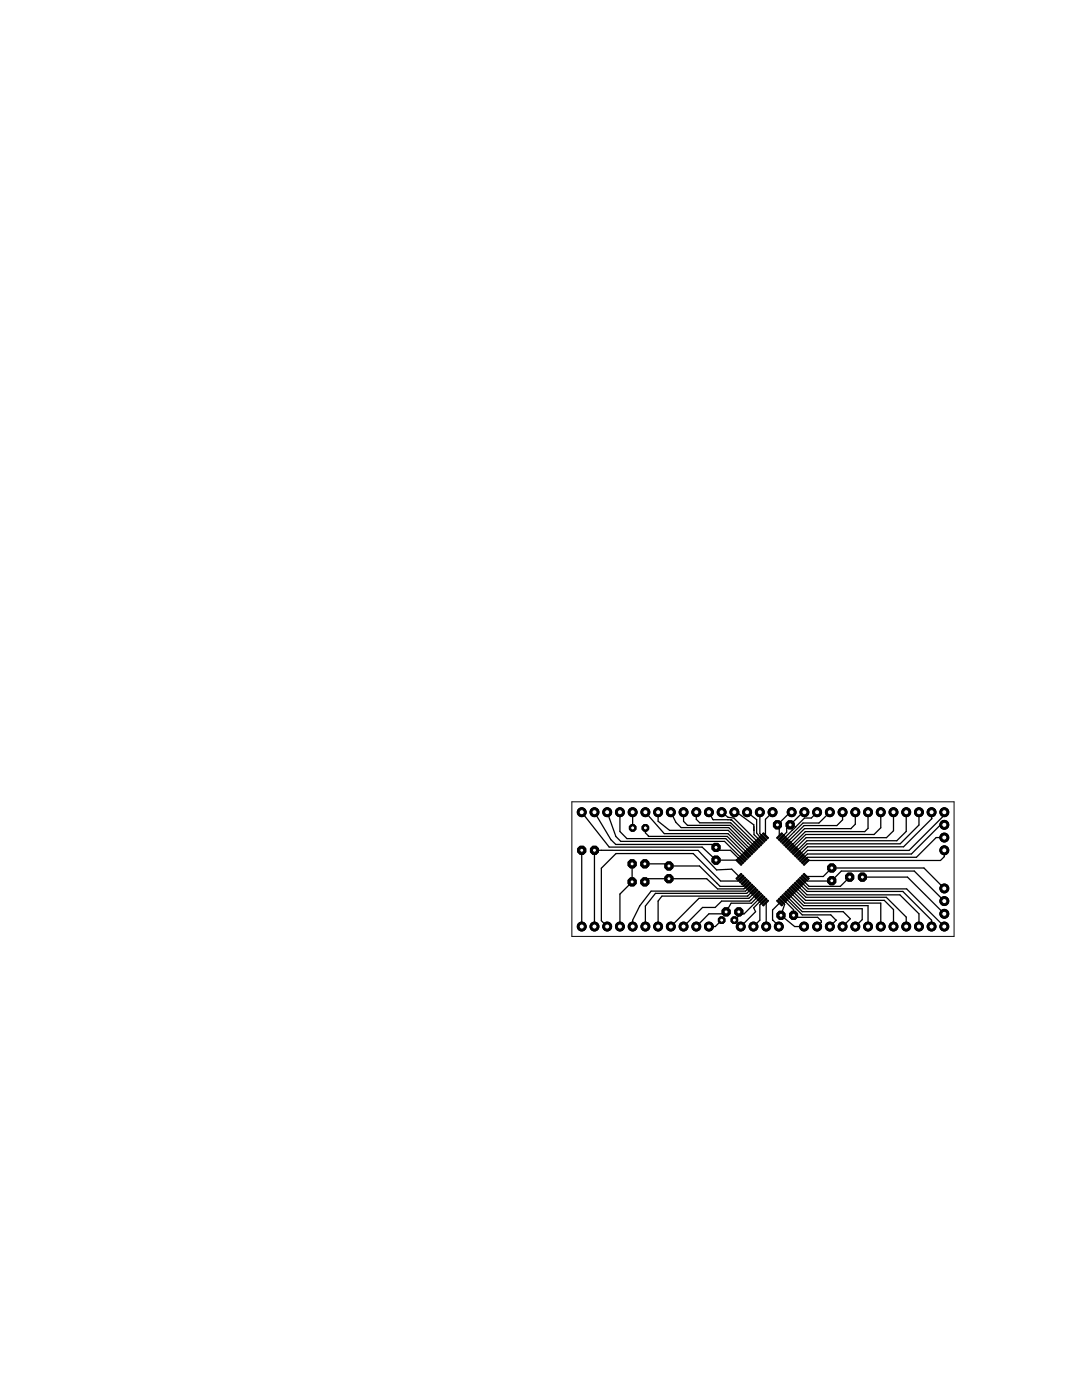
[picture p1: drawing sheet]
<svg xmlns="http://www.w3.org/2000/svg" width="216mm" height="279mm" viewBox="0 0 216 279" stroke-linecap="round" stroke-linejoin="round" font-family="sans-serif">
<path d="M116.1 162.1l.1 .1M126.2 162.1h.1M142.9 171.6v.1M170.7 162.1h.1M116 184.8l.1 .1M133.9 184.8v.1M188.4 182.3v.1" fill="none" stroke="#000" stroke-width=".2"/>
<circle cx="142.9" cy="169.1" r=".87" fill="#000" stroke="#000" stroke-width=".2"/>
<circle cx="142.9" cy="169.1" r=".4" fill="#fff" stroke="#000" stroke-width=".2"/>
<circle cx="142.9" cy="171.7" r=".87" fill="#000" stroke="#000" stroke-width=".2"/>
<circle cx="142.9" cy="171.7" r=".4" fill="#fff" stroke="#000" stroke-width=".2"/>
<circle cx="126.1" cy="176" r=".87" fill="#000" stroke="#000" stroke-width=".2"/>
<circle cx="126.1" cy="176" r=".4" fill="#fff" stroke="#000" stroke-width=".2"/>
<circle cx="128.7" cy="176" r=".87" fill="#000" stroke="#000" stroke-width=".2"/>
<circle cx="128.7" cy="176" r=".4" fill="#fff" stroke="#000" stroke-width=".2"/>
<circle cx="166" cy="173.2" r=".87" fill="#000" stroke="#000" stroke-width=".2"/>
<circle cx="166" cy="173.2" r=".4" fill="#fff" stroke="#000" stroke-width=".2"/>
<circle cx="166" cy="175.8" r=".87" fill="#000" stroke="#000" stroke-width=".2"/>
<circle cx="166" cy="175.8" r=".4" fill="#fff" stroke="#000" stroke-width=".2"/>
<circle cx="155.1" cy="164.6" r=".87" fill="#000" stroke="#000" stroke-width=".2"/>
<circle cx="155.1" cy="164.6" r=".4" fill="#fff" stroke="#000" stroke-width=".2"/>
<circle cx="157.7" cy="164.6" r=".87" fill="#000" stroke="#000" stroke-width=".2"/>
<circle cx="157.7" cy="164.6" r=".4" fill="#fff" stroke="#000" stroke-width=".2"/>
<circle cx="158.3" cy="182.7" r=".87" fill="#000" stroke="#000" stroke-width=".2"/>
<circle cx="158.3" cy="182.7" r=".4" fill="#fff" stroke="#000" stroke-width=".2"/>
<circle cx="155.8" cy="182.7" r=".87" fill="#000" stroke="#000" stroke-width=".2"/>
<circle cx="155.8" cy="182.7" r=".4" fill="#fff" stroke="#000" stroke-width=".2"/>
<circle cx="116.1" cy="169.7" r=".87" fill="#000" stroke="#000" stroke-width=".2"/>
<circle cx="116.1" cy="169.7" r=".4" fill="#fff" stroke="#000" stroke-width=".2"/>
<circle cx="118.6" cy="169.7" r=".87" fill="#000" stroke="#000" stroke-width=".2"/>
<circle cx="118.6" cy="169.7" r=".4" fill="#fff" stroke="#000" stroke-width=".2"/>
<circle cx="169.5" cy="175" r=".87" fill="#000" stroke="#000" stroke-width=".2"/>
<circle cx="169.5" cy="175" r=".4" fill="#fff" stroke="#000" stroke-width=".2"/>
<circle cx="172.1" cy="175" r=".87" fill="#000" stroke="#000" stroke-width=".2"/>
<circle cx="172.1" cy="175" r=".4" fill="#fff" stroke="#000" stroke-width=".2"/>
<circle cx="144.9" cy="182" r=".87" fill="#000" stroke="#000" stroke-width=".2"/>
<circle cx="144.9" cy="182" r=".4" fill="#fff" stroke="#000" stroke-width=".2"/>
<circle cx="147.4" cy="182" r=".87" fill="#000" stroke="#000" stroke-width=".2"/>
<circle cx="147.4" cy="182" r=".4" fill="#fff" stroke="#000" stroke-width=".2"/>
<circle cx="126.1" cy="172.4" r=".87" fill="#000" stroke="#000" stroke-width=".2"/>
<circle cx="126.1" cy="172.4" r=".4" fill="#fff" stroke="#000" stroke-width=".2"/>
<circle cx="128.7" cy="172.4" r=".87" fill="#000" stroke="#000" stroke-width=".2"/>
<circle cx="128.7" cy="172.4" r=".4" fill="#fff" stroke="#000" stroke-width=".2"/>
<circle cx="185.9" cy="162.1" r=".89" fill="#000" stroke="#000" stroke-width=".2"/>
<circle cx="185.9" cy="162.1" r=".51" fill="#fff" stroke="#000" stroke-width=".2"/>
<circle cx="188.4" cy="162.1" r=".89" fill="#000" stroke="#000" stroke-width=".2"/>
<circle cx="188.4" cy="162.1" r=".51" fill="#fff" stroke="#000" stroke-width=".2"/>
<circle cx="173.2" cy="184.9" r=".89" fill="#000" stroke="#000" stroke-width=".2"/>
<circle cx="173.2" cy="184.9" r=".51" fill="#fff" stroke="#000" stroke-width=".2"/>
<circle cx="175.7" cy="184.9" r=".89" fill="#000" stroke="#000" stroke-width=".2"/>
<circle cx="175.7" cy="184.9" r=".51" fill="#fff" stroke="#000" stroke-width=".2"/>
<circle cx="188.4" cy="167.2" r=".89" fill="#000" stroke="#000" stroke-width=".2"/>
<circle cx="188.4" cy="167.2" r=".51" fill="#fff" stroke="#000" stroke-width=".2"/>
<circle cx="188.4" cy="184.9" r=".89" fill="#000" stroke="#000" stroke-width=".2"/>
<circle cx="188.4" cy="184.9" r=".51" fill="#fff" stroke="#000" stroke-width=".2"/>
<circle cx="183.4" cy="162.1" r=".89" fill="#000" stroke="#000" stroke-width=".2"/>
<circle cx="183.4" cy="162.1" r=".51" fill="#fff" stroke="#000" stroke-width=".2"/>
<circle cx="185.9" cy="184.9" r=".89" fill="#000" stroke="#000" stroke-width=".2"/>
<circle cx="185.9" cy="184.9" r=".51" fill="#fff" stroke="#000" stroke-width=".2"/>
<circle cx="183.4" cy="184.9" r=".89" fill="#000" stroke="#000" stroke-width=".2"/>
<circle cx="183.4" cy="184.9" r=".51" fill="#fff" stroke="#000" stroke-width=".2"/>
<circle cx="188.4" cy="169.7" r=".89" fill="#000" stroke="#000" stroke-width=".2"/>
<circle cx="188.4" cy="169.7" r=".51" fill="#fff" stroke="#000" stroke-width=".2"/>
<circle cx="168.1" cy="184.9" r=".89" fill="#000" stroke="#000" stroke-width=".2"/>
<circle cx="168.1" cy="184.9" r=".51" fill="#fff" stroke="#000" stroke-width=".2"/>
<circle cx="180.8" cy="162.1" r=".89" fill="#000" stroke="#000" stroke-width=".2"/>
<circle cx="180.8" cy="162.1" r=".51" fill="#fff" stroke="#000" stroke-width=".2"/>
<circle cx="160.4" cy="184.9" r=".89" fill="#000" stroke="#000" stroke-width=".2"/>
<circle cx="160.4" cy="184.9" r=".51" fill="#fff" stroke="#000" stroke-width=".2"/>
<circle cx="165.6" cy="184.9" r=".89" fill="#000" stroke="#000" stroke-width=".2"/>
<circle cx="165.6" cy="184.9" r=".51" fill="#fff" stroke="#000" stroke-width=".2"/>
<circle cx="180.8" cy="184.9" r=".89" fill="#000" stroke="#000" stroke-width=".2"/>
<circle cx="180.8" cy="184.9" r=".51" fill="#fff" stroke="#000" stroke-width=".2"/>
<circle cx="178.3" cy="184.9" r=".89" fill="#000" stroke="#000" stroke-width=".2"/>
<circle cx="178.3" cy="184.9" r=".51" fill="#fff" stroke="#000" stroke-width=".2"/>
<circle cx="155.4" cy="184.9" r=".89" fill="#000" stroke="#000" stroke-width=".2"/>
<circle cx="155.4" cy="184.9" r=".51" fill="#fff" stroke="#000" stroke-width=".2"/>
<circle cx="165.6" cy="162.1" r=".89" fill="#000" stroke="#000" stroke-width=".2"/>
<circle cx="165.6" cy="162.1" r=".51" fill="#fff" stroke="#000" stroke-width=".2"/>
<circle cx="121.2" cy="184.9" r=".89" fill="#000" stroke="#000" stroke-width=".2"/>
<circle cx="121.2" cy="184.9" r=".51" fill="#fff" stroke="#000" stroke-width=".2"/>
<circle cx="131.3" cy="184.9" r=".89" fill="#000" stroke="#000" stroke-width=".2"/>
<circle cx="131.3" cy="184.9" r=".51" fill="#fff" stroke="#000" stroke-width=".2"/>
<circle cx="175.7" cy="162.1" r=".89" fill="#000" stroke="#000" stroke-width=".2"/>
<circle cx="175.7" cy="162.1" r=".51" fill="#fff" stroke="#000" stroke-width=".2"/>
<circle cx="128.8" cy="184.9" r=".89" fill="#000" stroke="#000" stroke-width=".2"/>
<circle cx="128.8" cy="184.9" r=".51" fill="#fff" stroke="#000" stroke-width=".2"/>
<circle cx="133.9" cy="184.9" r=".89" fill="#000" stroke="#000" stroke-width=".2"/>
<circle cx="133.9" cy="184.9" r=".51" fill="#fff" stroke="#000" stroke-width=".2"/>
<circle cx="178.3" cy="162.1" r=".89" fill="#000" stroke="#000" stroke-width=".2"/>
<circle cx="178.3" cy="162.1" r=".51" fill="#fff" stroke="#000" stroke-width=".2"/>
<circle cx="173.2" cy="162.1" r=".89" fill="#000" stroke="#000" stroke-width=".2"/>
<circle cx="173.2" cy="162.1" r=".51" fill="#fff" stroke="#000" stroke-width=".2"/>
<circle cx="168.1" cy="162.1" r=".89" fill="#000" stroke="#000" stroke-width=".2"/>
<circle cx="168.1" cy="162.1" r=".51" fill="#fff" stroke="#000" stroke-width=".2"/>
<circle cx="170.7" cy="162.1" r=".89" fill="#000" stroke="#000" stroke-width=".2"/>
<circle cx="170.7" cy="162.1" r=".51" fill="#fff" stroke="#000" stroke-width=".2"/>
<circle cx="147.8" cy="184.9" r=".89" fill="#000" stroke="#000" stroke-width=".2"/>
<circle cx="147.8" cy="184.9" r=".51" fill="#fff" stroke="#000" stroke-width=".2"/>
<circle cx="150.3" cy="184.9" r=".89" fill="#000" stroke="#000" stroke-width=".2"/>
<circle cx="150.3" cy="184.9" r=".51" fill="#fff" stroke="#000" stroke-width=".2"/>
<circle cx="152.9" cy="184.9" r=".89" fill="#000" stroke="#000" stroke-width=".2"/>
<circle cx="152.9" cy="184.9" r=".51" fill="#fff" stroke="#000" stroke-width=".2"/>
<circle cx="149.1" cy="162.1" r=".89" fill="#000" stroke="#000" stroke-width=".2"/>
<circle cx="149.1" cy="162.1" r=".51" fill="#fff" stroke="#000" stroke-width=".2"/>
<circle cx="141.5" cy="162.1" r=".89" fill="#000" stroke="#000" stroke-width=".2"/>
<circle cx="141.5" cy="162.1" r=".51" fill="#fff" stroke="#000" stroke-width=".2"/>
<circle cx="144" cy="162.1" r=".89" fill="#000" stroke="#000" stroke-width=".2"/>
<circle cx="144" cy="162.1" r=".51" fill="#fff" stroke="#000" stroke-width=".2"/>
<circle cx="136.4" cy="184.9" r=".89" fill="#000" stroke="#000" stroke-width=".2"/>
<circle cx="136.4" cy="184.9" r=".51" fill="#fff" stroke="#000" stroke-width=".2"/>
<circle cx="136.4" cy="162.1" r=".89" fill="#000" stroke="#000" stroke-width=".2"/>
<circle cx="136.4" cy="162.1" r=".51" fill="#fff" stroke="#000" stroke-width=".2"/>
<circle cx="133.9" cy="162.1" r=".89" fill="#000" stroke="#000" stroke-width=".2"/>
<circle cx="133.9" cy="162.1" r=".51" fill="#fff" stroke="#000" stroke-width=".2"/>
<circle cx="131.3" cy="162.1" r=".89" fill="#000" stroke="#000" stroke-width=".2"/>
<circle cx="131.3" cy="162.1" r=".51" fill="#fff" stroke="#000" stroke-width=".2"/>
<circle cx="128.8" cy="162.1" r=".89" fill="#000" stroke="#000" stroke-width=".2"/>
<circle cx="128.8" cy="162.1" r=".51" fill="#fff" stroke="#000" stroke-width=".2"/>
<circle cx="138.9" cy="162.1" r=".89" fill="#000" stroke="#000" stroke-width=".2"/>
<circle cx="138.9" cy="162.1" r=".51" fill="#fff" stroke="#000" stroke-width=".2"/>
<circle cx="151.6" cy="162.1" r=".89" fill="#000" stroke="#000" stroke-width=".2"/>
<circle cx="151.6" cy="162.1" r=".51" fill="#fff" stroke="#000" stroke-width=".2"/>
<circle cx="123.7" cy="162.1" r=".89" fill="#000" stroke="#000" stroke-width=".2"/>
<circle cx="123.7" cy="162.1" r=".51" fill="#fff" stroke="#000" stroke-width=".2"/>
<circle cx="121.2" cy="162.1" r=".89" fill="#000" stroke="#000" stroke-width=".2"/>
<circle cx="121.2" cy="162.1" r=".51" fill="#fff" stroke="#000" stroke-width=".2"/>
<circle cx="163" cy="184.9" r=".89" fill="#000" stroke="#000" stroke-width=".2"/>
<circle cx="163" cy="184.9" r=".51" fill="#fff" stroke="#000" stroke-width=".2"/>
<circle cx="188.4" cy="182.4" r=".89" fill="#000" stroke="#000" stroke-width=".2"/>
<circle cx="188.4" cy="182.4" r=".51" fill="#fff" stroke="#000" stroke-width=".2"/>
<circle cx="146.5" cy="162.1" r=".89" fill="#000" stroke="#000" stroke-width=".2"/>
<circle cx="146.5" cy="162.1" r=".51" fill="#fff" stroke="#000" stroke-width=".2"/>
<circle cx="188.4" cy="179.8" r=".89" fill="#000" stroke="#000" stroke-width=".2"/>
<circle cx="188.4" cy="179.8" r=".51" fill="#fff" stroke="#000" stroke-width=".2"/>
<circle cx="188.4" cy="177.3" r=".89" fill="#000" stroke="#000" stroke-width=".2"/>
<circle cx="188.4" cy="177.3" r=".51" fill="#fff" stroke="#000" stroke-width=".2"/>
<circle cx="160.5" cy="162.1" r=".89" fill="#000" stroke="#000" stroke-width=".2"/>
<circle cx="160.5" cy="162.1" r=".51" fill="#fff" stroke="#000" stroke-width=".2"/>
<circle cx="158" cy="162.1" r=".89" fill="#000" stroke="#000" stroke-width=".2"/>
<circle cx="158" cy="162.1" r=".51" fill="#fff" stroke="#000" stroke-width=".2"/>
<circle cx="163" cy="162.1" r=".89" fill="#000" stroke="#000" stroke-width=".2"/>
<circle cx="163" cy="162.1" r=".51" fill="#fff" stroke="#000" stroke-width=".2"/>
<circle cx="154.2" cy="162.1" r=".89" fill="#000" stroke="#000" stroke-width=".2"/>
<circle cx="154.2" cy="162.1" r=".51" fill="#fff" stroke="#000" stroke-width=".2"/>
<circle cx="126.2" cy="162.1" r=".89" fill="#000" stroke="#000" stroke-width=".2"/>
<circle cx="126.2" cy="162.1" r=".51" fill="#fff" stroke="#000" stroke-width=".2"/>
<circle cx="118.6" cy="162.1" r=".89" fill="#000" stroke="#000" stroke-width=".2"/>
<circle cx="118.6" cy="162.1" r=".51" fill="#fff" stroke="#000" stroke-width=".2"/>
<circle cx="116.1" cy="162.1" r=".89" fill="#000" stroke="#000" stroke-width=".2"/>
<circle cx="116.1" cy="162.1" r=".51" fill="#fff" stroke="#000" stroke-width=".2"/>
<circle cx="116.1" cy="184.9" r=".89" fill="#000" stroke="#000" stroke-width=".2"/>
<circle cx="116.1" cy="184.9" r=".51" fill="#fff" stroke="#000" stroke-width=".2"/>
<circle cx="188.4" cy="164.6" r=".89" fill="#000" stroke="#000" stroke-width=".2"/>
<circle cx="188.4" cy="164.6" r=".51" fill="#fff" stroke="#000" stroke-width=".2"/>
<circle cx="141.5" cy="184.9" r=".89" fill="#000" stroke="#000" stroke-width=".2"/>
<circle cx="141.5" cy="184.9" r=".51" fill="#fff" stroke="#000" stroke-width=".2"/>
<circle cx="138.9" cy="184.9" r=".89" fill="#000" stroke="#000" stroke-width=".2"/>
<circle cx="138.9" cy="184.9" r=".51" fill="#fff" stroke="#000" stroke-width=".2"/>
<circle cx="126.2" cy="184.9" r=".89" fill="#000" stroke="#000" stroke-width=".2"/>
<circle cx="126.2" cy="184.9" r=".51" fill="#fff" stroke="#000" stroke-width=".2"/>
<circle cx="123.7" cy="184.9" r=".89" fill="#000" stroke="#000" stroke-width=".2"/>
<circle cx="123.7" cy="184.9" r=".51" fill="#fff" stroke="#000" stroke-width=".2"/>
<circle cx="118.6" cy="184.9" r=".89" fill="#000" stroke="#000" stroke-width=".2"/>
<circle cx="118.6" cy="184.9" r=".51" fill="#fff" stroke="#000" stroke-width=".2"/>
<circle cx="170.7" cy="184.9" r=".89" fill="#000" stroke="#000" stroke-width=".2"/>
<circle cx="170.7" cy="184.9" r=".51" fill="#fff" stroke="#000" stroke-width=".2"/>
<circle cx="128.8" cy="165.2" r=".71" fill="#000" stroke="#000" stroke-width=".2"/>
<circle cx="128.8" cy="165.2" r=".4" fill="#fff" stroke="#000" stroke-width=".2"/>
<circle cx="126.2" cy="165.2" r=".71" fill="#000" stroke="#000" stroke-width=".2"/>
<circle cx="126.2" cy="165.2" r=".4" fill="#fff" stroke="#000" stroke-width=".2"/>
<circle cx="144" cy="183.6" r=".71" fill="#000" stroke="#000" stroke-width=".2"/>
<circle cx="144" cy="183.6" r=".4" fill="#fff" stroke="#000" stroke-width=".2"/>
<circle cx="146.5" cy="183.6" r=".71" fill="#000" stroke="#000" stroke-width=".2"/>
<circle cx="146.5" cy="183.6" r=".4" fill="#fff" stroke="#000" stroke-width=".2"/>
<circle cx="133.5" cy="175.4" r=".87" fill="#000" stroke="#000" stroke-width=".2"/>
<circle cx="133.5" cy="175.4" r=".4" fill="#fff" stroke="#000" stroke-width=".2"/>
<circle cx="133.5" cy="172.8" r=".87" fill="#000" stroke="#000" stroke-width=".2"/>
<circle cx="133.5" cy="172.8" r=".4" fill="#fff" stroke="#000" stroke-width=".2"/>
<g fill="#000" stroke="#000" stroke-width=".2">
<path d="M147 171.5l1.1 1-.2 .2-1.1-1zM147.4 171.1l1 1-.2 .3-1-1.1zM147.7 170.8l1.1 1-.2 .2-1.1-1zM146.8 175.3l1.1-1 .2 .2-1.1 1zM148.1 170.4l1 1-.2 .3-1-1.1zM147.2 175.7l1-1.1 .2 .2-1 1.1zM148.5 170.1l1 1-.2 .2-1-1zM147.5 176l1.1-1 .2 .2-1.1 1zM148.8 169.7l1 1.1-.2 .2-1-1.1zM147.9 176.4l1-1.1 .2 .3-1 1zM149.2 169.4l1 1-.2 .2-1.1-1zM148.3 176.7l1-1 .2 .2-1 1z"/>
<path d="M149.5 169l1.1 1-.3 .2-1-1zM148.6 177.1l1-1.1 .2 .3-1 1zM149.6 168.9l.3-.2 1 1-.2 .2zM148.9 177.4l1.1-1 .2 .2-1 1.1zM150.2 168.3l1.1 1-.3 .2-1-1zM150.3 176.7l.3 .3-1.1 1-.2-.2zM150.6 167.9l1 1.1-.2 .2-1-1.1zM149.6 178.1l1.1-1 .2 .2-1 1.1zM150.9 167.6l1.1 1-.2 .2-1.1-1zM150 178.5l1-1 .3 .2-1.1 1zM151.3 167.2l1 1.1-.2 .2-1-1.1zM151.4 177.8l.2 .2-1 1.1-.2-.2z"/>
<path d="M151.6 166.9l1.1 1-.2 .2-1.1-1zM150.7 179.2l1.1-1 .2 .2-1.1 1zM152 166.5l1 1.1-.2 .2-1-1.1zM151.1 179.6l1-1.1 .2 .2-1 1.1zM152.3 166.2l1.1 1-.2 .2-1.1-1zM152.5 178.9l.2 .2-1.1 1-.2-.2zM151.8 180.3l1-1.1 .2 .2-1 1.1zM152.1 180.6l1.1-1 .2 .2-1.1 1zM155.2 179.6l1 1-.2 .2-1.1-1zM155.5 179.2l1 1.1-.2 .2-1-1.1zM155.9 178.9l1 1-.2 .2-1.1-1zM154.9 167.2l1.1-1 .2 .2-1 1z"/>
<path d="M156.2 178.5l1 1.1-.2 .2-1-1.1zM156.3 166.5l.2 .2-1 1.1-.2-.2zM156.6 178.2l1 1-.2 .2-1-1zM156.9 177.8l1.1 1.1-.2 .2-1.1-1.1zM155.6 167.9l1.1-1 .2 .2-1 1zM156 168.3l1-1.1 .2 .2-1 1.1zM157.3 177.5l1 1-.2 .2-1-1zM157.4 167.6l.2 .2-1 1-.2-.2zM157.6 177.1l1.1 1-.2 .3-1.1-1.1zM157.8 177l.2-.3 1 1.1-.2 .2zM156.7 169l1.1-1.1 .2 .2-1.1 1.1zM157.1 169.3l1-1 .2 .2-1 1z"/>
<path d="M158.3 176.4l1.1 1-.2 .3-1.1-1.1zM157.4 169.7l1.1-1 .2 .2-1.1 1zM158.7 176l1 1.1-.2 .2-1-1zM157.8 170l1-1 .2 .2-1 1zM159 175.7l1.1 1-.2 .2-1.1-1zM158.1 170.4l1.1-1 .2 .2-1.1 1zM159.4 175.3l1 1.1-.2 .2-1-1zM158.5 170.8l1-1.1 .2 .2-1 1.1zM159.7 175l1.1 1-.2 .2-1.1-1zM158.8 171.1l1.1-1 .2 .2-1.1 1zM160.1 174.6l1 1.1-.2 .2-1-1.1zM160.4 174.3l1.1 1-.2 .2-1.1-1z"/>
<path d="M159.2 171.4l1-1 .2 .2-1 1.1zM160.6 170.8l.2 .2-1.1 1-.2-.2zM159.9 172.1l1-1 .2 .2-1 1.1zM160.2 172.5l1.1-1 .2 .2-1.1 1z"/>
<circle cx="142.9" cy="169.1" r=".87"/>
</g>
<g fill="none" stroke="#000" stroke-width=".2">
<path d="M128.7 175.9v.1M128.7 172.3v.1M142.9 169v.2M142.9 171.6v.1M145.8 163.6h.1M147.4 174.8v.1M147.4 172.1v.1M147.7 171.7h.1M147.8 175.3l-.1 .1M148.5 171h.1M148.8 170.7h.1M148.9 176.3l-.1 .1"/>
<path d="M149.1 170.2l.1 .1M149.5 169.9l.1 .1M149.6 177l-.1 .1M149.8 169.6h.1M150.2 169.1l.1 .2M150.3 177.7l-.1 .1M150.6 168.8v.1M150.7 178l-.1 .1M150.9 168.5l.1 .1M151.2 168.1l.1 .1M151.3 178.8l-.1 .1M151.7 167.8v.1"/>
<path d="M151.7 179.1v.1M152 167.5h.1M152 179.5h.1M152.4 179.9h-.1M152.7 166.7l.1 .1M155.5 166.7l.1 .1M156.3 179.5l.1 .1M156.6 179.1l.1 .1M157 178.8v.1M157.3 178.4l.2 .2M157.3 168.6v.1M157.7 178.1h.1"/>
<path d="M158.8 169.9l-.1 .1M158.9 169.2l-.5 .4 .4-.2M159.1 176.7h.1M159.1 170.2v.1M159.4 176.3l.2 .1M159.6 170.7h-.2M159.8 176h.1M159.9 171h-.1M160.2 175.6v.1M160.3 171.3l-.1 .1M160.5 175.3l.6 .5M160.7 171.6l-.2 .1"/>
<path d="M160.7 171.6h.1M160.9 174.9h.1M161.4 171.7l-.5 .4M166 175.8h.1M169.7 165.4h.2M175.7 162.1h.1M185.9 162.8v.6M188.4 167.2h.1M139 184.8l-.1 .1M143.9 183.6h.1M152.8 180.2l.1 .1M155.6 180.2l-.1 .1"/>
</g>
<g fill="none" stroke="#000" stroke-width=".25">
<path d="M116.1 169.7v15.2M116.1 162.1l5.5 7h18.5l2.8 2.6h4.1l.4 .4M118.6 162.1l3.3 5.5 1 .9h19.4l1.1 1.2h2.4l2 2M121.2 162.1l1.7 4.8 1 1h20.7l3.6 3.5M123.7 162.1v3.8l1.4 1.5h19.7l3.7 3.6M126.1 172.4v3.6l-2.4 2.4v6.5M126.2 162.1v3.1M128.7 176l.6-.6h11.7l2.2 2h5.2l.8-.7M128.7 172.4h4.4l.4 .4h6.1l4.1 4.1h4.6l.6-.6M128.8 165.2v1l.6 .7h15.7l3.8 3.8M128.8 162.1l3.7 4.3h12.8l3.9 3.9M131.3 162.1v1.8l2.3 1.8h11.7l4.3 4.3"/>
<path d="M133.9 162.1l1 2 1 1.1h9.5l4.4 4.4M136.4 162.1v1.8l.8 .8h8.5l4.6 4.6M138.9 162.1v1.4l.7 .7h6.2l4.8 4.7M141.5 162.1l.8 1.5h3.7l5 5M144 162.1l1.3 1 1.1 .2 4.9 4.9M146.5 162.1h.5l3.4 2.5 .1 1.1M147.4 174.9l-1.4-1.4-3 .1-3.7-3.9h-20.7v15.2M147.7 175.4l-.4 .4h-3.5l-5.5-5.5h-15.4l-2.9 3v10.4l1.2 1.2M149.1 162.1l1.9 1.5v2.6l1 1.3M149.6 177l-.8 .8h-18.9l-2.2 3-1.5 2.8v1.3M149.9 177.4l-.9 .9h-18.2l-2 2.5v4.1M150.3 177.7l-1.1 1.1h-17.1l-.8 1v5.1"/>
<path d="M150.5 165v1.6l1.2 1.2M150.6 178.1l-1.2 1.2h-9.9l-5.6 5.6M150.6 168.9h.1M151 178.4l-1.4 1.4h-5.6l-1.3 1.3h-2.5l-3.8 3.8M151.3 178.8l-1.4 1.5h-4l-1.1 2.1h-3.3l-2.6 2.5M151.6 162.1v4.3l.8 .8M151.7 179.2l-3.2 3.2h-.7l-.4-.4v.8l-.9 .8M152 179.5l-1.6 1.7 .4 .7-3 3M152.3 179.9l-.7 .7v3l-1.3 1.3M154.2 162.1l-1.5 1.4v3.2M155.9 179.9l.7 .6-.8 2.2 2.8 2.2h1.8M156.3 179.5l2 2.1v1.1l.4 .4h4.5l.7 .7v.3l-.9 .8"/>
<path d="M156.6 179.1l3.5 3.5h5.7l1.1 1-1.3 1.3M157 178.9l3.1 3h8.2l1.4 1.5-1.6 1.5M157.5 178.6l2.7 2.8h11.8v2.1l-1.3 1.4M157.7 178.1l2.7 2.6h12.8v4.2M158 162.1h-.3l-2.6 2.5 .4 .4v1.7M158 177.7l2.5 2.5h15.2v4.7M158.4 177.4l2.3 2.3h15.7l1.9 1.8v3.4M158.7 177l2.1 2.1h16l4 3.9v1.9M159 169.1l-.2 .3M159.1 176.7l1.9 1.9h18.6l3.8 3.8v2.5M159.4 176.3l1.7 1.6h19l5.8 5.7v1.3M159.8 176l1.4 1.4h19.7l7.5 7.5"/>
<path d="M160.5 162.1h-.3l-3.2 3.2v.8l-1.1 1.1M161 174.9h3.3l1.7-1.7h18.4l4 4.1M161.1 175.8h4.8l2-2h14.5l6 6M163 162.1l-1.1 1.2h-1.4l-4.2 4.2M165.6 162.1l-2.2 2.2h-3.2l-3.6 3.6M168.1 162.1v1.5l-1.1 1.2h-6.6l-3.4 3.4 .5-.5M169.5 175l-1.8 1.9h-6.3l-1.2-1.2M169.7 165.4h-9.2l-3.2 3.2M170.7 162.1v2.4l-.9 .9M172.1 175h9l7.3 7.4M173.2 162.1v3.2l-.6 .7h-11.9l-3 2.9M175.7 162.1v3.1l-1.3 1.3h-13.6l-2.8 2.8"/>
<path d="M178.3 162.1v3.7l-1.4 1.4h-16.1l-2.4 2.4M180.8 162.1v3.8l-1.9 1.9h-17.9l-2.3 2.2M183.4 162.1v2.6l-3.8 3.7h-18.6l-1.9 1.9M185.9 163.4l-5.6 5.6h-19.2l-1.7 1.7M185.9 162.1v1.3M185.9 163.4h.1M188.4 167.2h-1.6l-3.9 3.9h-21.7l-.7 .6M188.4 162.1v.6l-7 7h-20.3l-1.3 1.3M188.4 169.7v1.3l-.7 .7h-26.3M188.4 164.6h-.7l-5.8 5.8h-20.8l-.9 1M144 183.6l-1.3 1.3h-1.2M152.9 180.3v4.6"/>
<path d="M155.6 180.2l-1.4 1.4v2l1.2 1.3"/>
</g>
<circle cx="142.9" cy="169.1" r=".4" fill="#fff" stroke="#000" stroke-width=".2"/>
<circle cx="142.9" cy="171.7" r=".87" fill="#000" stroke="#000" stroke-width=".2"/>
<circle cx="142.9" cy="171.7" r=".4" fill="#fff" stroke="#000" stroke-width=".2"/>
<circle cx="126.1" cy="176" r=".87" fill="#000" stroke="#000" stroke-width=".2"/>
<circle cx="126.1" cy="176" r=".4" fill="#fff" stroke="#000" stroke-width=".2"/>
<circle cx="128.7" cy="176" r=".87" fill="#000" stroke="#000" stroke-width=".2"/>
<circle cx="128.7" cy="176" r=".4" fill="#fff" stroke="#000" stroke-width=".2"/>
<circle cx="166" cy="173.2" r=".87" fill="#000" stroke="#000" stroke-width=".2"/>
<circle cx="166" cy="173.2" r=".4" fill="#fff" stroke="#000" stroke-width=".2"/>
<circle cx="166" cy="175.8" r=".87" fill="#000" stroke="#000" stroke-width=".2"/>
<circle cx="166" cy="175.8" r=".4" fill="#fff" stroke="#000" stroke-width=".2"/>
<circle cx="155.1" cy="164.6" r=".87" fill="#000" stroke="#000" stroke-width=".2"/>
<circle cx="155.1" cy="164.6" r=".4" fill="#fff" stroke="#000" stroke-width=".2"/>
<circle cx="157.7" cy="164.6" r=".87" fill="#000" stroke="#000" stroke-width=".2"/>
<circle cx="157.7" cy="164.6" r=".4" fill="#fff" stroke="#000" stroke-width=".2"/>
<circle cx="158.3" cy="182.7" r=".87" fill="#000" stroke="#000" stroke-width=".2"/>
<circle cx="158.3" cy="182.7" r=".4" fill="#fff" stroke="#000" stroke-width=".2"/>
<circle cx="155.8" cy="182.7" r=".87" fill="#000" stroke="#000" stroke-width=".2"/>
<circle cx="155.8" cy="182.7" r=".4" fill="#fff" stroke="#000" stroke-width=".2"/>
<circle cx="116.1" cy="169.7" r=".87" fill="#000" stroke="#000" stroke-width=".2"/>
<circle cx="116.1" cy="169.7" r=".4" fill="#fff" stroke="#000" stroke-width=".2"/>
<circle cx="118.6" cy="169.7" r=".87" fill="#000" stroke="#000" stroke-width=".2"/>
<circle cx="118.6" cy="169.7" r=".4" fill="#fff" stroke="#000" stroke-width=".2"/>
<circle cx="169.5" cy="175" r=".87" fill="#000" stroke="#000" stroke-width=".2"/>
<circle cx="169.5" cy="175" r=".4" fill="#fff" stroke="#000" stroke-width=".2"/>
<circle cx="172.1" cy="175" r=".87" fill="#000" stroke="#000" stroke-width=".2"/>
<circle cx="172.1" cy="175" r=".4" fill="#fff" stroke="#000" stroke-width=".2"/>
<circle cx="144.9" cy="182" r=".87" fill="#000" stroke="#000" stroke-width=".2"/>
<circle cx="144.9" cy="182" r=".4" fill="#fff" stroke="#000" stroke-width=".2"/>
<circle cx="147.4" cy="182" r=".87" fill="#000" stroke="#000" stroke-width=".2"/>
<circle cx="147.4" cy="182" r=".4" fill="#fff" stroke="#000" stroke-width=".2"/>
<circle cx="126.1" cy="172.4" r=".87" fill="#000" stroke="#000" stroke-width=".2"/>
<circle cx="126.1" cy="172.4" r=".4" fill="#fff" stroke="#000" stroke-width=".2"/>
<circle cx="128.7" cy="172.4" r=".87" fill="#000" stroke="#000" stroke-width=".2"/>
<circle cx="128.7" cy="172.4" r=".4" fill="#fff" stroke="#000" stroke-width=".2"/>
<circle cx="185.9" cy="162.1" r=".89" fill="#000" stroke="#000" stroke-width=".2"/>
<circle cx="185.9" cy="162.1" r=".51" fill="#fff" stroke="#000" stroke-width=".2"/>
<circle cx="188.4" cy="162.1" r=".89" fill="#000" stroke="#000" stroke-width=".2"/>
<circle cx="188.4" cy="162.1" r=".51" fill="#fff" stroke="#000" stroke-width=".2"/>
<circle cx="173.2" cy="184.9" r=".89" fill="#000" stroke="#000" stroke-width=".2"/>
<circle cx="173.2" cy="184.9" r=".51" fill="#fff" stroke="#000" stroke-width=".2"/>
<circle cx="175.7" cy="184.9" r=".89" fill="#000" stroke="#000" stroke-width=".2"/>
<circle cx="175.7" cy="184.9" r=".51" fill="#fff" stroke="#000" stroke-width=".2"/>
<circle cx="188.4" cy="167.2" r=".89" fill="#000" stroke="#000" stroke-width=".2"/>
<circle cx="188.4" cy="167.2" r=".51" fill="#fff" stroke="#000" stroke-width=".2"/>
<circle cx="188.4" cy="184.9" r=".89" fill="#000" stroke="#000" stroke-width=".2"/>
<circle cx="188.4" cy="184.9" r=".51" fill="#fff" stroke="#000" stroke-width=".2"/>
<circle cx="183.4" cy="162.1" r=".89" fill="#000" stroke="#000" stroke-width=".2"/>
<circle cx="183.4" cy="162.1" r=".51" fill="#fff" stroke="#000" stroke-width=".2"/>
<circle cx="185.9" cy="184.9" r=".89" fill="#000" stroke="#000" stroke-width=".2"/>
<circle cx="185.9" cy="184.9" r=".51" fill="#fff" stroke="#000" stroke-width=".2"/>
<circle cx="183.4" cy="184.9" r=".89" fill="#000" stroke="#000" stroke-width=".2"/>
<circle cx="183.4" cy="184.9" r=".51" fill="#fff" stroke="#000" stroke-width=".2"/>
<circle cx="188.4" cy="169.7" r=".89" fill="#000" stroke="#000" stroke-width=".2"/>
<circle cx="188.4" cy="169.7" r=".51" fill="#fff" stroke="#000" stroke-width=".2"/>
<circle cx="168.1" cy="184.9" r=".89" fill="#000" stroke="#000" stroke-width=".2"/>
<circle cx="168.1" cy="184.9" r=".51" fill="#fff" stroke="#000" stroke-width=".2"/>
<circle cx="180.8" cy="162.1" r=".89" fill="#000" stroke="#000" stroke-width=".2"/>
<circle cx="180.8" cy="162.1" r=".51" fill="#fff" stroke="#000" stroke-width=".2"/>
<circle cx="160.4" cy="184.9" r=".89" fill="#000" stroke="#000" stroke-width=".2"/>
<circle cx="160.4" cy="184.9" r=".51" fill="#fff" stroke="#000" stroke-width=".2"/>
<circle cx="165.6" cy="184.9" r=".89" fill="#000" stroke="#000" stroke-width=".2"/>
<circle cx="165.6" cy="184.9" r=".51" fill="#fff" stroke="#000" stroke-width=".2"/>
<circle cx="180.8" cy="184.9" r=".89" fill="#000" stroke="#000" stroke-width=".2"/>
<circle cx="180.8" cy="184.9" r=".51" fill="#fff" stroke="#000" stroke-width=".2"/>
<circle cx="178.3" cy="184.9" r=".89" fill="#000" stroke="#000" stroke-width=".2"/>
<circle cx="178.3" cy="184.9" r=".51" fill="#fff" stroke="#000" stroke-width=".2"/>
<circle cx="155.4" cy="184.9" r=".89" fill="#000" stroke="#000" stroke-width=".2"/>
<circle cx="155.4" cy="184.9" r=".51" fill="#fff" stroke="#000" stroke-width=".2"/>
<circle cx="165.6" cy="162.1" r=".89" fill="#000" stroke="#000" stroke-width=".2"/>
<circle cx="165.6" cy="162.1" r=".51" fill="#fff" stroke="#000" stroke-width=".2"/>
<circle cx="121.2" cy="184.9" r=".89" fill="#000" stroke="#000" stroke-width=".2"/>
<circle cx="121.2" cy="184.9" r=".51" fill="#fff" stroke="#000" stroke-width=".2"/>
<circle cx="131.3" cy="184.9" r=".89" fill="#000" stroke="#000" stroke-width=".2"/>
<circle cx="131.3" cy="184.9" r=".51" fill="#fff" stroke="#000" stroke-width=".2"/>
<circle cx="175.7" cy="162.1" r=".89" fill="#000" stroke="#000" stroke-width=".2"/>
<circle cx="175.7" cy="162.1" r=".51" fill="#fff" stroke="#000" stroke-width=".2"/>
<circle cx="128.8" cy="184.9" r=".89" fill="#000" stroke="#000" stroke-width=".2"/>
<circle cx="128.8" cy="184.9" r=".51" fill="#fff" stroke="#000" stroke-width=".2"/>
<circle cx="133.9" cy="184.9" r=".89" fill="#000" stroke="#000" stroke-width=".2"/>
<circle cx="133.9" cy="184.9" r=".51" fill="#fff" stroke="#000" stroke-width=".2"/>
<circle cx="178.3" cy="162.1" r=".89" fill="#000" stroke="#000" stroke-width=".2"/>
<circle cx="178.3" cy="162.1" r=".51" fill="#fff" stroke="#000" stroke-width=".2"/>
<circle cx="173.2" cy="162.1" r=".89" fill="#000" stroke="#000" stroke-width=".2"/>
<circle cx="173.2" cy="162.1" r=".51" fill="#fff" stroke="#000" stroke-width=".2"/>
<circle cx="168.1" cy="162.1" r=".89" fill="#000" stroke="#000" stroke-width=".2"/>
<circle cx="168.1" cy="162.1" r=".51" fill="#fff" stroke="#000" stroke-width=".2"/>
<circle cx="170.7" cy="162.1" r=".89" fill="#000" stroke="#000" stroke-width=".2"/>
<circle cx="170.7" cy="162.1" r=".51" fill="#fff" stroke="#000" stroke-width=".2"/>
<circle cx="147.8" cy="184.9" r=".89" fill="#000" stroke="#000" stroke-width=".2"/>
<circle cx="147.8" cy="184.9" r=".51" fill="#fff" stroke="#000" stroke-width=".2"/>
<circle cx="150.3" cy="184.9" r=".89" fill="#000" stroke="#000" stroke-width=".2"/>
<circle cx="150.3" cy="184.9" r=".51" fill="#fff" stroke="#000" stroke-width=".2"/>
<circle cx="152.9" cy="184.9" r=".89" fill="#000" stroke="#000" stroke-width=".2"/>
<circle cx="152.9" cy="184.9" r=".51" fill="#fff" stroke="#000" stroke-width=".2"/>
<circle cx="149.1" cy="162.1" r=".89" fill="#000" stroke="#000" stroke-width=".2"/>
<circle cx="149.1" cy="162.1" r=".51" fill="#fff" stroke="#000" stroke-width=".2"/>
<circle cx="141.5" cy="162.1" r=".89" fill="#000" stroke="#000" stroke-width=".2"/>
<circle cx="141.5" cy="162.1" r=".51" fill="#fff" stroke="#000" stroke-width=".2"/>
<circle cx="144" cy="162.1" r=".89" fill="#000" stroke="#000" stroke-width=".2"/>
<circle cx="144" cy="162.1" r=".51" fill="#fff" stroke="#000" stroke-width=".2"/>
<circle cx="136.4" cy="184.9" r=".89" fill="#000" stroke="#000" stroke-width=".2"/>
<circle cx="136.4" cy="184.9" r=".51" fill="#fff" stroke="#000" stroke-width=".2"/>
<circle cx="136.4" cy="162.1" r=".89" fill="#000" stroke="#000" stroke-width=".2"/>
<circle cx="136.4" cy="162.1" r=".51" fill="#fff" stroke="#000" stroke-width=".2"/>
<circle cx="133.9" cy="162.1" r=".89" fill="#000" stroke="#000" stroke-width=".2"/>
<circle cx="133.9" cy="162.1" r=".51" fill="#fff" stroke="#000" stroke-width=".2"/>
<circle cx="131.3" cy="162.1" r=".89" fill="#000" stroke="#000" stroke-width=".2"/>
<circle cx="131.3" cy="162.1" r=".51" fill="#fff" stroke="#000" stroke-width=".2"/>
<circle cx="128.8" cy="162.1" r=".89" fill="#000" stroke="#000" stroke-width=".2"/>
<circle cx="128.8" cy="162.1" r=".51" fill="#fff" stroke="#000" stroke-width=".2"/>
<circle cx="138.9" cy="162.1" r=".89" fill="#000" stroke="#000" stroke-width=".2"/>
<circle cx="138.9" cy="162.1" r=".51" fill="#fff" stroke="#000" stroke-width=".2"/>
<circle cx="151.6" cy="162.1" r=".89" fill="#000" stroke="#000" stroke-width=".2"/>
<circle cx="151.6" cy="162.1" r=".51" fill="#fff" stroke="#000" stroke-width=".2"/>
<circle cx="123.7" cy="162.1" r=".89" fill="#000" stroke="#000" stroke-width=".2"/>
<circle cx="123.7" cy="162.1" r=".51" fill="#fff" stroke="#000" stroke-width=".2"/>
<circle cx="121.2" cy="162.1" r=".89" fill="#000" stroke="#000" stroke-width=".2"/>
<circle cx="121.2" cy="162.1" r=".51" fill="#fff" stroke="#000" stroke-width=".2"/>
<circle cx="163" cy="184.9" r=".89" fill="#000" stroke="#000" stroke-width=".2"/>
<circle cx="163" cy="184.9" r=".51" fill="#fff" stroke="#000" stroke-width=".2"/>
<circle cx="188.4" cy="182.4" r=".89" fill="#000" stroke="#000" stroke-width=".2"/>
<circle cx="188.4" cy="182.4" r=".51" fill="#fff" stroke="#000" stroke-width=".2"/>
<circle cx="146.5" cy="162.1" r=".89" fill="#000" stroke="#000" stroke-width=".2"/>
<circle cx="146.5" cy="162.1" r=".51" fill="#fff" stroke="#000" stroke-width=".2"/>
<circle cx="188.4" cy="179.8" r=".89" fill="#000" stroke="#000" stroke-width=".2"/>
<circle cx="188.4" cy="179.8" r=".51" fill="#fff" stroke="#000" stroke-width=".2"/>
<circle cx="188.4" cy="177.3" r=".89" fill="#000" stroke="#000" stroke-width=".2"/>
<circle cx="188.4" cy="177.3" r=".51" fill="#fff" stroke="#000" stroke-width=".2"/>
<circle cx="160.5" cy="162.1" r=".89" fill="#000" stroke="#000" stroke-width=".2"/>
<circle cx="160.5" cy="162.1" r=".51" fill="#fff" stroke="#000" stroke-width=".2"/>
<circle cx="158" cy="162.1" r=".89" fill="#000" stroke="#000" stroke-width=".2"/>
<circle cx="158" cy="162.1" r=".51" fill="#fff" stroke="#000" stroke-width=".2"/>
<circle cx="163" cy="162.1" r=".89" fill="#000" stroke="#000" stroke-width=".2"/>
<circle cx="163" cy="162.1" r=".51" fill="#fff" stroke="#000" stroke-width=".2"/>
<circle cx="154.2" cy="162.1" r=".89" fill="#000" stroke="#000" stroke-width=".2"/>
<circle cx="154.2" cy="162.1" r=".51" fill="#fff" stroke="#000" stroke-width=".2"/>
<circle cx="126.2" cy="162.1" r=".89" fill="#000" stroke="#000" stroke-width=".2"/>
<circle cx="126.2" cy="162.1" r=".51" fill="#fff" stroke="#000" stroke-width=".2"/>
<circle cx="118.6" cy="162.1" r=".89" fill="#000" stroke="#000" stroke-width=".2"/>
<circle cx="118.6" cy="162.1" r=".51" fill="#fff" stroke="#000" stroke-width=".2"/>
<circle cx="116.1" cy="162.1" r=".89" fill="#000" stroke="#000" stroke-width=".2"/>
<circle cx="116.1" cy="162.1" r=".51" fill="#fff" stroke="#000" stroke-width=".2"/>
<circle cx="116.1" cy="184.9" r=".89" fill="#000" stroke="#000" stroke-width=".2"/>
<circle cx="116.1" cy="184.9" r=".51" fill="#fff" stroke="#000" stroke-width=".2"/>
<circle cx="188.4" cy="164.6" r=".89" fill="#000" stroke="#000" stroke-width=".2"/>
<circle cx="188.4" cy="164.6" r=".51" fill="#fff" stroke="#000" stroke-width=".2"/>
<circle cx="141.5" cy="184.9" r=".89" fill="#000" stroke="#000" stroke-width=".2"/>
<circle cx="141.5" cy="184.9" r=".51" fill="#fff" stroke="#000" stroke-width=".2"/>
<circle cx="138.9" cy="184.9" r=".89" fill="#000" stroke="#000" stroke-width=".2"/>
<circle cx="138.9" cy="184.9" r=".51" fill="#fff" stroke="#000" stroke-width=".2"/>
<circle cx="126.2" cy="184.9" r=".89" fill="#000" stroke="#000" stroke-width=".2"/>
<circle cx="126.2" cy="184.9" r=".51" fill="#fff" stroke="#000" stroke-width=".2"/>
<circle cx="123.7" cy="184.9" r=".89" fill="#000" stroke="#000" stroke-width=".2"/>
<circle cx="123.7" cy="184.9" r=".51" fill="#fff" stroke="#000" stroke-width=".2"/>
<circle cx="118.6" cy="184.9" r=".89" fill="#000" stroke="#000" stroke-width=".2"/>
<circle cx="118.6" cy="184.9" r=".51" fill="#fff" stroke="#000" stroke-width=".2"/>
<circle cx="170.7" cy="184.9" r=".89" fill="#000" stroke="#000" stroke-width=".2"/>
<circle cx="170.7" cy="184.9" r=".51" fill="#fff" stroke="#000" stroke-width=".2"/>
<circle cx="128.8" cy="165.2" r=".71" fill="#000" stroke="#000" stroke-width=".2"/>
<circle cx="128.8" cy="165.2" r=".4" fill="#fff" stroke="#000" stroke-width=".2"/>
<circle cx="126.2" cy="165.2" r=".71" fill="#000" stroke="#000" stroke-width=".2"/>
<circle cx="126.2" cy="165.2" r=".4" fill="#fff" stroke="#000" stroke-width=".2"/>
<circle cx="144" cy="183.6" r=".71" fill="#000" stroke="#000" stroke-width=".2"/>
<circle cx="144" cy="183.6" r=".4" fill="#fff" stroke="#000" stroke-width=".2"/>
<circle cx="146.5" cy="183.6" r=".71" fill="#000" stroke="#000" stroke-width=".2"/>
<circle cx="146.5" cy="183.6" r=".4" fill="#fff" stroke="#000" stroke-width=".2"/>
<circle cx="133.5" cy="175.4" r=".87" fill="#000" stroke="#000" stroke-width=".2"/>
<circle cx="133.5" cy="175.4" r=".4" fill="#fff" stroke="#000" stroke-width=".2"/>
<circle cx="133.5" cy="172.8" r=".87" fill="#000" stroke="#000" stroke-width=".2"/>
<circle cx="133.5" cy="172.8" r=".4" fill="#fff" stroke="#000" stroke-width=".2"/>
<path d="M114.1 160h76.3v26.9h-76.3z" fill="none" stroke="#000" stroke-width=".2"/>
</svg>
